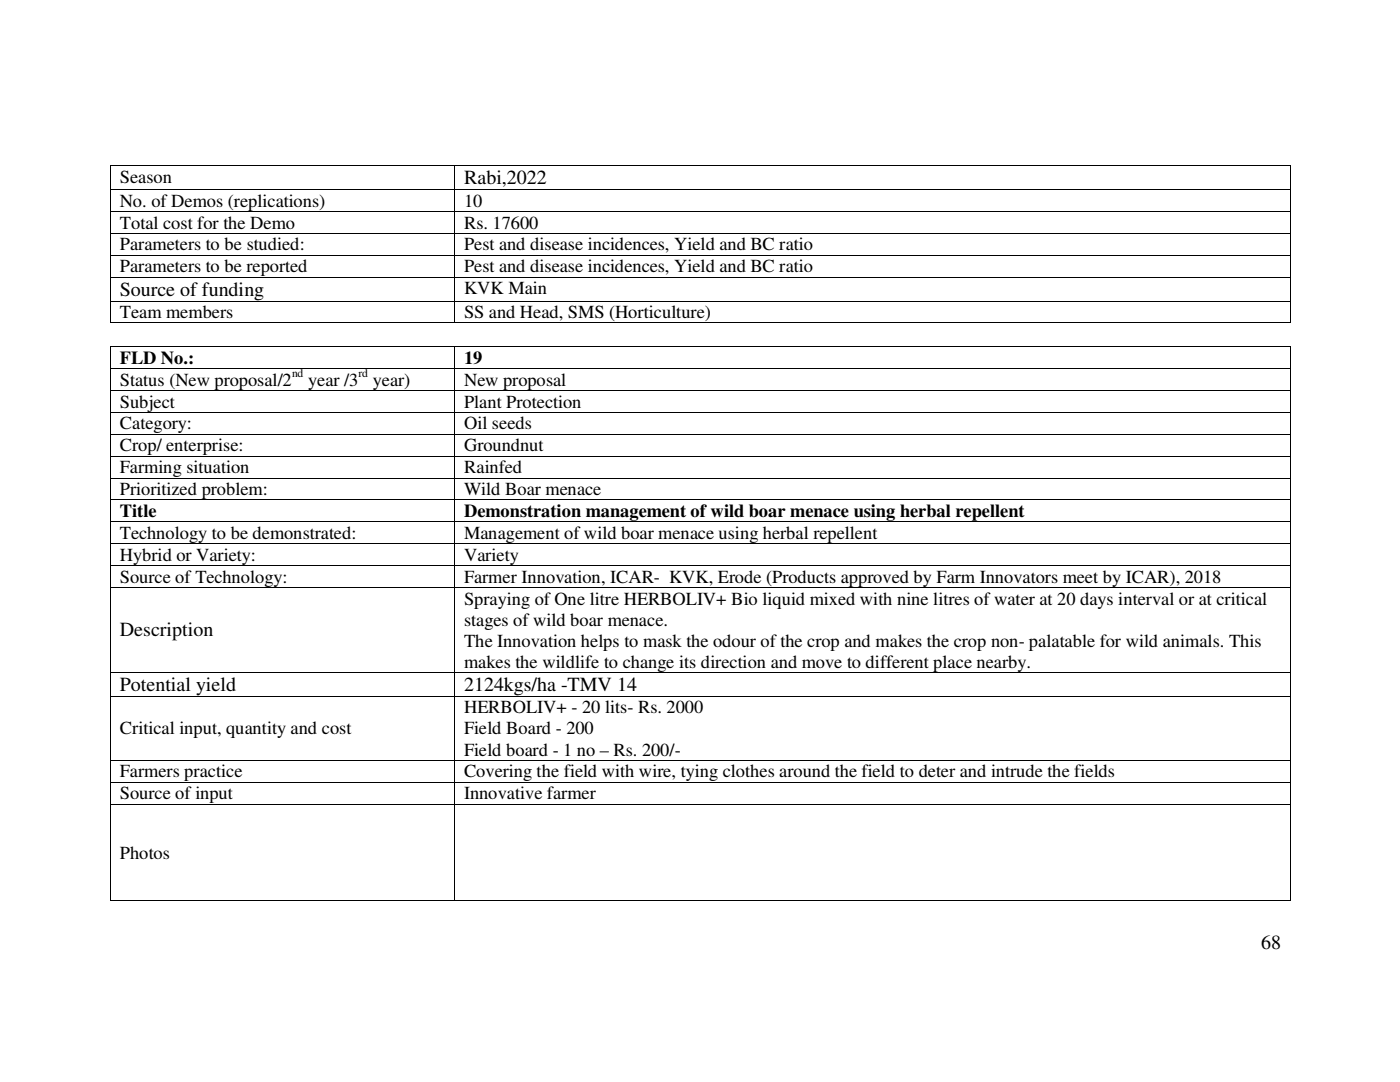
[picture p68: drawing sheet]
<svg xmlns="http://www.w3.org/2000/svg" width="279mm" height="216mm" viewBox="0 0 279 216" stroke-linecap="round" stroke-linejoin="round" font-family="sans-serif">
<defs><g id="words">
<g font-size="4">
<text x="92.6" y="36.7">Rabi,2022</text>
<text x="23.9" y="59">Source of funding</text>
<text x="23.9" y="127">Description</text>
<text x="23.9" y="137.9">Potential yield</text>
<text x="92.6" y="137.9">2124kgs/ha -TMV 14</text>
<text x="251.7" y="189.3">68</text>
</g>
<g font-size="3.7">
<text x="23.9" y="36.5">Season</text>
<text x="23.9" y="41.2">No. of Demos (replications)</text>
<text x="92.6" y="41.2">10</text>
<text x="23.9" y="45.6">Total cost for the Demo</text>
<text x="92.6" y="45.6">Rs. 17600</text>
<text x="23.9" y="50">Parameters to be studied:</text>
<text x="92.6" y="50">Pest and disease incidences, Yield and BC ratio</text>
<text x="23.9" y="54.4">Parameters to be reported</text>
<text x="92.6" y="54.4">Pest and disease incidences, Yield and BC ratio</text>
<text x="92.6" y="58.7">KVK Main</text>
<text x="23.9" y="63.5">Team members</text>
<text x="92.6" y="63.5">SS and Head, SMS (Horticulture)</text>
<text x="23.9" y="72.7">FLD No.:</text>
<text x="23.9" y="77">Status (New proposal/2</text>
<text x="61.5" y="77">year /3</text>
<text x="74.4" y="77">year)</text>
<text x="92.6" y="72.7">19</text>
<text x="92.6" y="77">New proposal</text>
<text x="23.9" y="81.3">Subject</text>
<text x="92.6" y="81.3">Plant Protection</text>
<text x="23.9" y="85.7">Category:</text>
<text x="92.6" y="85.7">Oil seeds</text>
<text x="23.9" y="90.1">Crop/ enterprise:</text>
<text x="23.9" y="94.4">Farming situation</text>
<text x="92.6" y="90.1">Groundnut</text>
<text x="92.6" y="94.4">Rainfed</text>
<text x="23.9" y="98.8">Prioritized problem:</text>
<text x="92.6" y="98.8">Wild Boar menace</text>
<text x="23.9" y="103.3">Title</text>
<text x="23.9" y="107.5">Technology to be demonstrated:</text>
<text x="92.6" y="103.3">Demonstration management of wild boar menace using herbal repellent</text>
<text x="92.6" y="107.5">Management of wild boar menace using herbal repellent</text>
<text x="23.9" y="111.9">Hybrid or Variety:</text>
<text x="92.6" y="111.9">Variety</text>
<text x="23.9" y="116.2">Source of Technology:</text>
<text x="92.6" y="116.2">Farmer Innovation, ICAR- KVK, Erode (Products approved by Farm Innovators meet by ICAR), 2018</text>
<text x="92.6" y="120.6">Spraying of One litre HERBOLIV+ Bio liquid mixed with nine litres of water at 20 days interval or at critical</text>
<text x="92.6" y="124.8">stages of wild boar menace.</text>
<text x="92.6" y="129.1">The Innovation helps to mask the odour of the crop and makes the crop non- palatable for wild animals. This</text>
<text x="92.6" y="133.2">makes the wildlife to change its direction and move to different place nearby.</text>
<text x="92.6" y="142.4">HERBOLIV+ - 20 lits- Rs. 2000</text>
<text x="23.9" y="146.6">Critical input, quantity and cost</text>
<text x="92.6" y="146.6">Field Board - 200</text>
<text x="23.9" y="155.1">Farmers practice</text>
<text x="92.6" y="155.1">Covering the field with wire, tying clothes around the field to deter and intrude the fields</text>
<text x="92.6" y="150.8">Field board - 1 no – Rs. 200/-</text>
<text x="23.9" y="159.5">Source of input</text>
<text x="92.6" y="159.5">Innovative farmer</text>
<text x="23.9" y="171.4">Photos</text>
</g>
<g font-size="2.3">
<text x="58.3" y="75.3">nd</text>
<text x="71.5" y="75.3">rd</text>
</g>
</g></defs>
<g fill="#000">
<path d="M22.1 33h.1v.2h-.1zM22.1 37.8h.1v.1h-.1zM90.7 33h.2v.2h-.2zM90.7 37.8h.2v.1h-.2zM257.4 33h.2v.2h-.2zM257.4 37.8h.2v.1h-.2zM22.1 42.2h.1v.1h-.1zM22.1 46.5h.1v.2h-.1zM22.1 50.9h.1v.2h-.1zM22.1 55.2h.1v.2h-.1zM90.7 42.2h.2v.1h-.2zM90.7 46.5h.2v.2h-.2z"/>
<path d="M90.7 50.9h.2v.2h-.2zM90.7 55.2h.2v.2h-.2zM257.4 42.2h.2v.1h-.2zM257.4 46.5h.2v.2h-.2zM257.4 50.9h.2v.2h-.2zM257.4 55.2h.2v.2h-.2zM22.1 60h.1v.2h-.1zM22.1 64.3h.1v.2h-.1zM22.1 69.1h.1v.2h-.1zM22.1 73.5h.1v.2h-.1zM22.1 77.8h.1v.2h-.1zM90.7 60h.2v.2h-.2z"/>
<path d="M90.7 64.3h.2v.2h-.2zM90.7 69.1h.2v.2h-.2zM90.7 73.5h.2v.2h-.2zM90.7 77.8h.2v.2h-.2zM257.4 60h.2v.2h-.2zM257.4 64.3h.2v.2h-.2zM257.4 69.1h.2v.2h-.2zM257.4 73.5h.2v.2h-.2zM257.4 77.8h.2v.2h-.2zM22.1 82.2h.1v.2h-.1zM22.1 86.6h.1v.1h-.1zM22.1 90.9h.1v.2h-.1z"/>
<path d="M22.1 95.3h.1v.2h-.1zM22.1 99.7h.1v.1h-.1zM90.7 82.2h.2v.2h-.2zM90.7 86.6h.2v.1h-.2zM90.7 90.9h.2v.2h-.2zM90.7 95.3h.2v.2h-.2zM90.7 99.7h.2v.1h-.2zM257.4 82.2h.2v.2h-.2zM257.4 86.6h.2v.1h-.2zM257.4 90.9h.2v.2h-.2zM257.4 95.3h.2v.2h-.2zM257.4 99.7h.2v.1h-.2z"/>
<path d="M22.1 104.1h.1v.1h-.1zM22.1 108.5h.1v.1h-.1zM22.1 112.8h.1v.1h-.1zM22.1 117.2h.1v.1h-.1zM90.7 104.1h.2v.1h-.2zM90.7 108.5h.2v.1h-.2zM90.7 112.8h.2v.1h-.2zM90.7 117.2h.2v.1h-.2zM257.4 104.1h.2v.1h-.2zM257.4 108.5h.2v.1h-.2zM257.4 112.8h.2v.1h-.2zM257.4 117.2h.2v.1h-.2z"/>
<path d="M22.1 134.1h.1v.2h-.1zM22.1 138.9h.1v.2h-.1zM90.7 134.1h.2v.2h-.2zM90.7 138.9h.2v.2h-.2zM257.4 134.1h.2v.2h-.2zM257.4 138.9h.2v.2h-.2zM22.1 151.6h.1v.2h-.1zM22.1 156h.1v.2h-.1zM90.7 151.6h.2v.2h-.2zM90.7 156h.2v.2h-.2zM257.4 151.6h.2v.2h-.2zM257.4 156h.2v.2h-.2z"/>
<path d="M22.1 160.4h.1v.1h-.1zM22.1 179.7h.1v.1h-.1zM90.7 160.4h.2v.1h-.2zM90.7 179.7h.2v.1h-.2zM257.4 160.4h.2v.1h-.2zM257.4 179.7h.2v.1h-.2z"/>
</g>
<g fill="none" stroke="#000" stroke-width=".2">
<path d="M22.1 33.2v4.6M22.1 37.9v4.3M22.2 33.1h68.5M22.2 37.8h68.5M90.8 33.2v4.6M90.8 37.9v4.3M90.9 33.1h166.5M90.9 37.8h166.5M257.5 33.2v4.6M257.5 37.9v4.3M22.1 42.3v4.2M22.1 46.7v4.2"/>
<path d="M22.1 51.1v4.1M22.1 55.4v4.6M22.2 42.2h68.5M22.2 46.6h68.5M22.2 51h68.5M22.2 55.3h68.5M90.8 42.3v4.2M90.8 46.7v4.2M90.8 51.1v4.1M90.8 55.4v4.6M90.9 42.2h166.5M90.9 46.6h166.5"/>
<path d="M90.9 51h166.5M90.9 55.3h166.5M257.5 42.3v4.2M257.5 46.7v4.2M257.5 51.1v4.1M257.5 55.4v4.6M22.1 60.2v4.1M22.1 69.3v4.2M22.1 73.7v4.1M22.1 78v4.2M22.2 60.1h68.5M22.2 64.4h68.5"/>
<path d="M22.2 69.2h68.5M22.2 73.6h68.5M22.2 77.9h68.5M90.8 60.2v4.1M90.8 69.3v4.2M90.8 73.7v4.1M90.8 78v4.2M90.9 60.1h166.5M90.9 64.4h166.5M90.9 69.2h166.5M90.9 73.6h166.5M90.9 77.9h166.5"/>
<path d="M257.5 60.2v4.1M257.5 69.3v4.2M257.5 73.7v4.1M257.5 78v4.2M22.1 82.4v4.2M22.1 86.7v4.2M22.1 91.1v4.2M22.1 95.5v4.2M22.1 99.8v4.3M22.2 82.3h68.5M22.2 86.7h68.5M22.2 91h68.5"/>
<path d="M22.2 95.4h68.5M22.2 99.7h68.5M90.8 82.4v4.2M90.8 86.7v4.2M90.8 91.1v4.2M90.8 95.5v4.2M90.8 99.8v4.3M90.9 82.3h166.5M90.9 86.7h166.5M90.9 91h166.5M90.9 95.4h166.5M90.9 99.7h166.5"/>
<path d="M257.5 82.4v4.2M257.5 86.7v4.2M257.5 91.1v4.2M257.5 95.5v4.2M257.5 99.8v4.3M22.1 104.2v4.3M22.1 108.6v4.2M22.1 112.9v4.3M22.1 117.3v16.8M22.2 104.1h68.5M22.2 108.5h68.5M22.2 112.9h68.5"/>
<path d="M22.2 117.3h68.5M90.8 104.2v4.3M90.8 108.6v4.2M90.8 112.9v4.3M90.8 117.3v16.8M90.9 104.1h166.5M90.9 108.5h166.5M90.9 112.9h166.5M90.9 117.3h166.5M257.5 104.2v4.3M257.5 108.6v4.2M257.5 112.9v4.3"/>
<path d="M257.5 117.3v16.8M22.1 134.3v4.6M22.1 139.1v12.5M22.2 134.2h68.5M22.2 139h68.5M90.8 134.3v4.6M90.8 139.1v12.5M90.9 134.2h166.5M90.9 139h166.5M257.5 134.3v4.6M257.5 139.1v12.5M22.1 151.8v4.2"/>
<path d="M22.1 156.2v4.2M22.2 151.7h68.5M22.2 156.1h68.5M90.8 151.8v4.2M90.8 156.2v4.2M90.9 151.7h166.5M90.9 156.1h166.5M257.5 151.8v4.2M257.5 156.2v4.2M22.1 160.5v19.2M22.2 160.5h68.5M22.2 179.7h68.5"/>
<path d="M90.8 160.5v19.2M90.9 160.5h166.5M90.9 179.7h166.5M257.5 160.5v19.2"/>
</g>
<use href="#words"/>
</svg>
